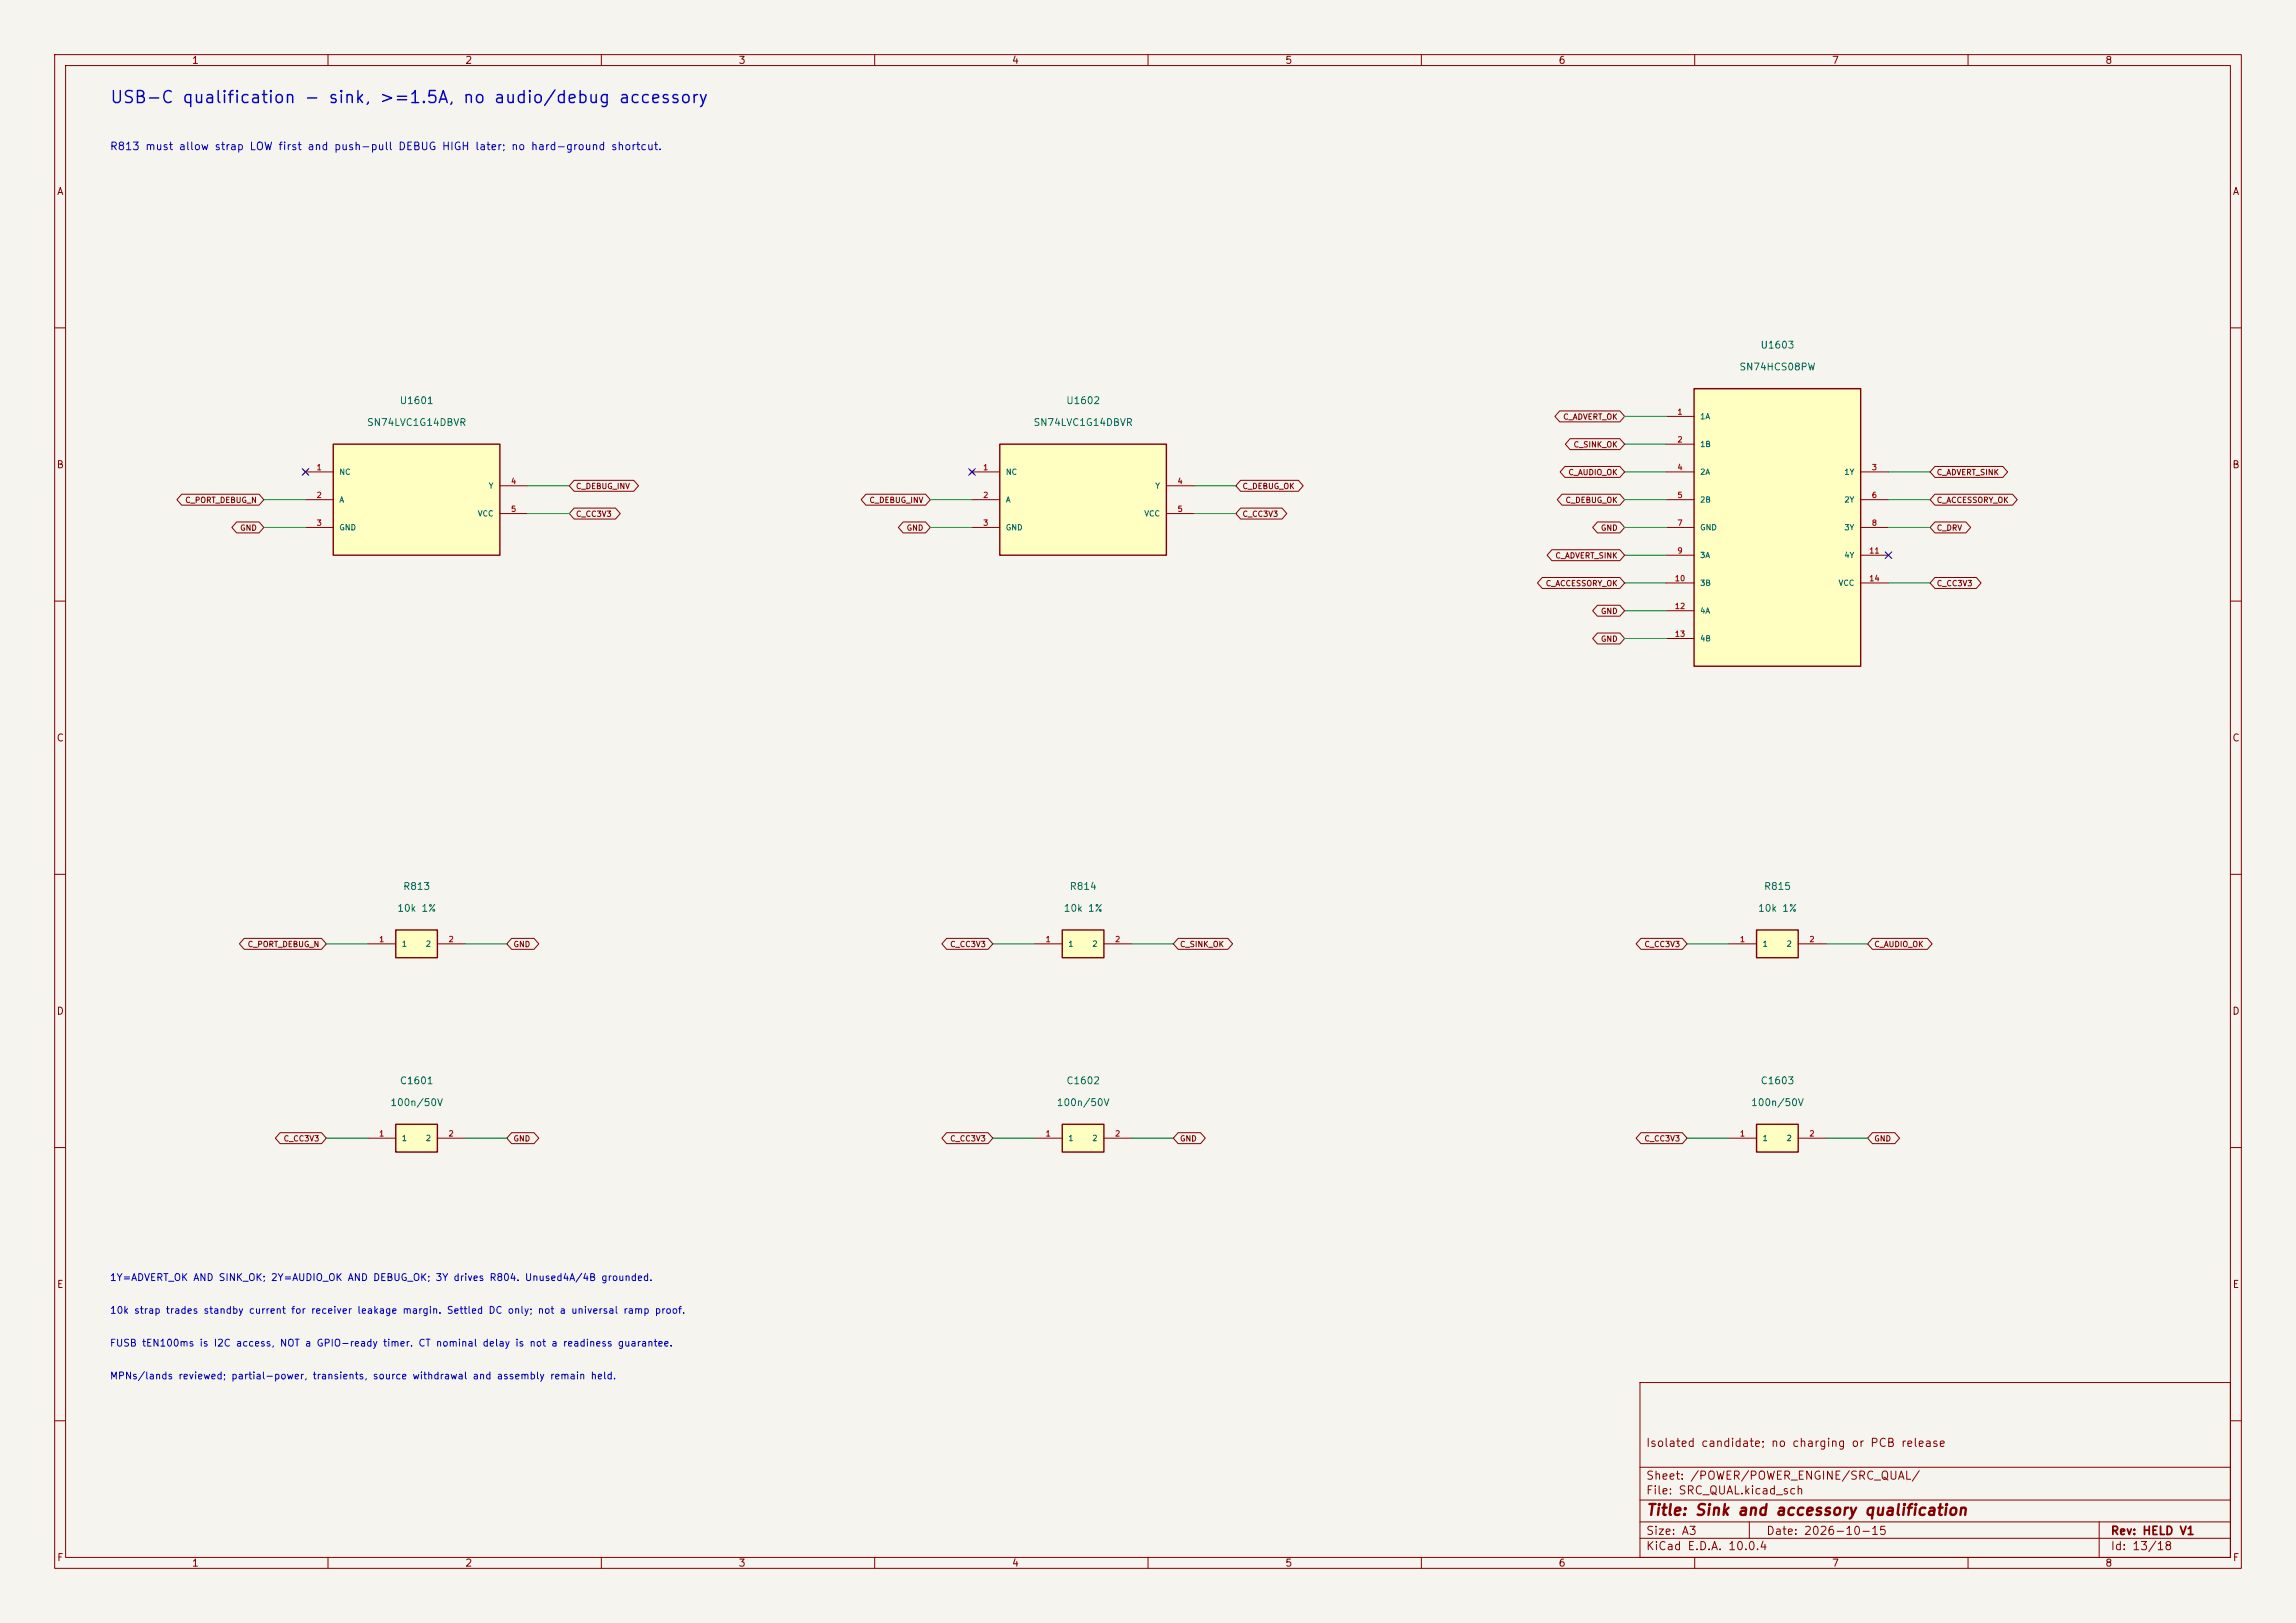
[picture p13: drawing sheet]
<svg xmlns="http://www.w3.org/2000/svg" width="420mm" height="297mm" viewBox="0 0 420 297" stroke-linecap="round" stroke-linejoin="round" font-family="sans-serif">
<defs><g id="words">
<text font-size="2.2" fill="#0000c2" x="20" y="19.4">USB-C qualification - sink, &gt;=1.5A, no audio/debug accessory</text>
<text font-size="2" fill="#840000" x="301" y="277.8">Title: Sink and accessory qualification</text>
<g font-size="1.5" fill="#840000">
<text x="301" y="265.1">Isolated candidate; no charging or PCB release</text>
<text x="301" y="273.8">File: SRC_QUAL.kicad_sch</text>
<text x="301" y="271.1">Sheet: /POWER/POWER_ENGINE/SRC_QUAL/</text>
<text x="301" y="281.2">Size: A3</text>
<text x="323" y="281.2">Date: 2026-10-15</text>
<text x="386" y="281.2">Rev: HELD V1</text>
<text x="301" y="284">KiCad E.D.A. 10.0.4</text>
<text x="386" y="284">Id: 13/18</text>
</g>
<text font-size="1.4" fill="#0000c2" x="20" y="27.8">R813 must allow strap LOW first and push-pull DEBUG HIGH later; no hard-ground shortcut.</text>
<g font-size="1.3" fill="#840000">
<text x="35" y="12">1</text>
<text x="85" y="12">2</text>
<text x="135" y="12">3</text>
<text x="185" y="12">4</text>
<text x="235" y="12">5</text>
<text x="285" y="12">6</text>
<text x="335" y="12">7</text>
<text x="385" y="12">8</text>
<text x="10.3" y="36">A</text>
<text x="408.3" y="36">A</text>
<text x="10.3" y="86">B</text>
<text x="408.2" y="86">B</text>
<text x="10.3" y="136">C</text>
<text x="408.2" y="136">C</text>
<text x="10.3" y="186">D</text>
<text x="408.2" y="186">D</text>
<text x="10.3" y="236">E</text>
<text x="408.3" y="236">E</text>
<text x="10.3" y="286">F</text>
<text x="35" y="287">1</text>
<text x="85" y="287">2</text>
<text x="135" y="287">3</text>
<text x="185" y="287">4</text>
<text x="235" y="287">5</text>
<text x="285" y="287">6</text>
<text x="335" y="287">7</text>
<text x="385" y="287">8</text>
<text x="408.3" y="286">F</text>
</g>
<g font-size="1.3" fill="#006464">
<text x="321.9" y="64.1">U1603</text>
<text x="318.1" y="68.1">SN74HCS08PW</text>
<text x="73" y="74.3">U1601</text>
<text x="194.9" y="74.3">U1602</text>
<text x="67" y="78.3">SN74LVC1G14DBVR</text>
<text x="188.9" y="78.3">SN74LVC1G14DBVR</text>
<text x="72.6" y="167.2">10k 1%</text>
<text x="73.6" y="163.2">R813</text>
<text x="194.5" y="167.2">10k 1%</text>
<text x="195.6" y="163.2">R814</text>
<text x="321.5" y="167.2">10k 1%</text>
<text x="322.6" y="163.2">R815</text>
<text x="71.3" y="202.7">100n/50V</text>
<text x="73" y="198.7">C1601</text>
<text x="193.2" y="202.7">100n/50V</text>
<text x="195" y="198.7">C1602</text>
<text x="320.2" y="202.7">100n/50V</text>
<text x="322" y="198.7">C1603</text>
</g>
<g font-size="1.3" fill="#0000c2">
<text x="20" y="234.7">1Y=ADVERT_OK AND SINK_OK; 2Y=AUDIO_OK AND DEBUG_OK; 3Y drives R804. Unused4A/4B grounded.</text>
<text x="20" y="240.7">10k strap trades standby current for receiver leakage margin. Settled DC only; not a universal ramp proof.</text>
<text x="20" y="246.7">FUSB tEN100ms is I2C access, NOT a GPIO-ready timer. CT nominal delay is not a readiness guarantee.</text>
<text x="20" y="252.7">MPNs/lands reviewed; partial-power, transients, source withdrawal and assembly remain held.</text>
</g>
<g font-size="1" fill="#840000">
<text x="285.8" y="77">C_ADVERT_OK</text>
<text x="287.8" y="82.1">C_SINK_OK</text>
<text x="105.3" y="89.7">C_DEBUG_INV</text>
<text x="227.2" y="89.7">C_DEBUG_OK</text>
<text x="286.8" y="87.2">C_AUDIO_OK</text>
<text x="354.2" y="87.2">C_ADVERT_SINK</text>
<text x="33.8" y="92.3">C_PORT_DEBUG_N</text>
<text x="105.3" y="94.8">C_CC3V3</text>
<text x="158.9" y="92.3">C_DEBUG_INV</text>
<text x="227.2" y="94.8">C_CC3V3</text>
<text x="286.3" y="92.3">C_DEBUG_OK</text>
<text x="354.2" y="92.3">C_ACCESSORY_OK</text>
<text x="43.8" y="97.4">GND</text>
<text x="165.8" y="97.4">GND</text>
<text x="292.8" y="97.4">GND</text>
<text x="354.2" y="97.4">C_DRV</text>
<text x="282.7" y="107.5">C_ACCESSORY_OK</text>
<text x="284.4" y="102.4">C_ADVERT_SINK</text>
<text x="354.2" y="107.5">C_CC3V3</text>
<text x="292.8" y="112.6">GND</text>
<text x="292.8" y="117.7">GND</text>
<text x="45.2" y="173.6">C_PORT_DEBUG_N</text>
<text x="93.8" y="173.6">GND</text>
<text x="173.7" y="173.6">C_CC3V3</text>
<text x="215.8" y="173.6">C_SINK_OK</text>
<text x="300.7" y="173.6">C_CC3V3</text>
<text x="342.8" y="173.6">C_AUDIO_OK</text>
<text x="51.8" y="209.1">C_CC3V3</text>
<text x="93.8" y="209.1">GND</text>
<text x="173.7" y="209.1">C_CC3V3</text>
<text x="215.8" y="209.1">GND</text>
<text x="300.7" y="209.1">C_CC3V3</text>
<text x="342.8" y="209.1">GND</text>
</g>
<g font-size="1" fill="#a90000">
<text x="306.7" y="76.1">1</text>
<text x="306.7" y="81.2">2</text>
<text x="57.8" y="86.3">1</text>
<text x="93.4" y="88.8">4</text>
<text x="179.7" y="86.3">1</text>
<text x="215.3" y="88.8">4</text>
<text x="306.7" y="86.3">4</text>
<text x="342.3" y="86.3">3</text>
<text x="57.8" y="91.4">2</text>
<text x="93.4" y="93.9">5</text>
<text x="179.7" y="91.4">2</text>
<text x="215.3" y="93.9">5</text>
<text x="306.7" y="91.4">5</text>
<text x="342.3" y="91.4">6</text>
<text x="57.8" y="96.4">3</text>
<text x="179.7" y="96.4">3</text>
<text x="306.7" y="96.4">7</text>
<text x="306.7" y="101.5">9</text>
<text x="341.8" y="101.5">11</text>
<text x="342.3" y="96.4">8</text>
<text x="306.3" y="106.6">10</text>
<text x="341.8" y="106.6">14</text>
<text x="306.3" y="111.7">12</text>
<text x="306.3" y="116.8">13</text>
<text x="69.2" y="172.6">1</text>
<text x="81.9" y="172.6">2</text>
<text x="191.2" y="172.6">1</text>
<text x="203.9" y="172.6">2</text>
<text x="318.2" y="172.6">1</text>
<text x="330.9" y="172.6">2</text>
<text x="69.2" y="208.2">1</text>
<text x="81.9" y="208.2">2</text>
<text x="191.2" y="208.2">1</text>
<text x="203.9" y="208.2">2</text>
<text x="318.2" y="208.2">1</text>
<text x="330.9" y="208.2">2</text>
</g>
<g font-size="1" fill="#006464">
<text x="310.9" y="77">1A</text>
<text x="310.9" y="82">1B</text>
<text x="62" y="87.1">NC</text>
<text x="89.3" y="89.7">Y</text>
<text x="183.9" y="87.1">NC</text>
<text x="211.2" y="89.7">Y</text>
<text x="310.9" y="87.1">2A</text>
<text x="337.3" y="87.1">1Y</text>
<text x="62" y="92.2">A</text>
<text x="87.3" y="94.7">VCC</text>
<text x="183.9" y="92.2">A</text>
<text x="209.2" y="94.7">VCC</text>
<text x="310.9" y="92.2">2B</text>
<text x="337.3" y="92.2">2Y</text>
<text x="62" y="97.3">GND</text>
<text x="183.9" y="97.3">GND</text>
<text x="310.9" y="97.3">GND</text>
<text x="337.3" y="97.3">3Y</text>
<text x="310.9" y="102.4">3A</text>
<text x="310.9" y="107.4">3B</text>
<text x="336.2" y="107.4">VCC</text>
<text x="337.3" y="102.4">4Y</text>
<text x="310.9" y="112.5">4A</text>
<text x="310.9" y="117.6">4B</text>
<text x="73.4" y="173.5">1</text>
<text x="77.8" y="173.5">2</text>
<text x="195.3" y="173.5">1</text>
<text x="199.7" y="173.5">2</text>
<text x="322.3" y="173.5">1</text>
<text x="326.7" y="173.5">2</text>
<text x="73.4" y="209">1</text>
<text x="77.8" y="209">2</text>
<text x="195.3" y="209">1</text>
<text x="199.7" y="209">2</text>
<text x="322.3" y="209">1</text>
<text x="326.7" y="209">2</text>
</g>
</g></defs>
<path d="M0 0h420v297h-420z" fill="#f5f4ef" stroke="#f5f4ef" stroke-width=".18"/>
<g fill="none" stroke="#840000" stroke-width=".18">
<path d="M10 10h400v277h-400zM12 12h396v273h-396zM60 10v2M110 10v2M160 10v2M210 10v2M260 10v2M310 10v2M360 10v2M10 60h2M408 60h2M10 110h2"/>
<path d="M408 110h2M10 160h2M408 160h2M10 210h2M408 210h2M300 253h108v32h-108zM10 260h2M300 278.5h108M300 274.5h108M300 268.5h108M320 278.5v3M384 278.5v6.5"/>
<path d="M408 260h2M60 285v2M110 285v2M160 285v2M210 285v2M260 285v2M300 281.5h108M310 285v2M360 285v2"/>
</g>
<path d="M182.9 81.3h30.5v20.3h-30.5z" fill="#ffffc2"/>
<path d="M182.9 81.3h30.5v20.3h-30.5z" fill="none" stroke="#840000" stroke-width=".25"/>
<path d="M177.4 86l.8 .7M177.8 86.4h5.1M177.8 91.4h5.1M177.8 96.5h5.1M178.2 86l-.8 .7M213.4 88.9h5M213.4 94h5" fill="none" stroke="#840000" stroke-width=".18"/>
<path d="M309.9 71.1h30.5v50.8h-30.5z" fill="#ffffc2"/>
<path d="M309.9 71.1h30.5v50.8h-30.5z" fill="none" stroke="#840000" stroke-width=".25"/>
<g fill="none" stroke="#840000" stroke-width=".18">
<path d="M304.8 76.2h5.1M304.8 81.3h5.1M304.8 86.4h5.1M304.8 91.4h5.1M304.8 96.5h5.1M340.4 86.4h5M340.4 91.4h5M340.4 96.5h5M304.8 101.6h5.1M304.8 106.7h5.1M304.8 111.8h5.1M304.8 116.8h5.1"/>
<path d="M340.4 101.6h5M340.4 106.7h5"/>
</g>
<path d="M194.3 205.7h7.6v5.1h-7.6z" fill="#ffffc2"/>
<path d="M194.3 205.7h7.6v5.1h-7.6z" fill="none" stroke="#840000" stroke-width=".25"/>
<path d="M189.2 208.3h5.1M201.9 208.3h5.1" fill="none" stroke="#840000" stroke-width=".18"/>
<path d="M321.3 205.7h7.6v5.1h-7.6z" fill="#ffffc2"/>
<path d="M321.3 205.7h7.6v5.1h-7.6z" fill="none" stroke="#840000" stroke-width=".25"/>
<path d="M316.2 208.3h5.1M328.9 208.3h5.1" fill="none" stroke="#840000" stroke-width=".18"/>
<path d="M194.3 170.2h7.6v5.1h-7.6z" fill="#ffffc2"/>
<path d="M194.3 170.2h7.6v5.1h-7.6z" fill="none" stroke="#840000" stroke-width=".25"/>
<path d="M189.2 172.7h5.1M201.9 172.7h5.1" fill="none" stroke="#840000" stroke-width=".18"/>
<path d="M321.3 170.2h7.6v5.1h-7.6z" fill="#ffffc2"/>
<path d="M321.3 170.2h7.6v5.1h-7.6z" fill="none" stroke="#840000" stroke-width=".25"/>
<path d="M316.2 172.7h5.1M328.9 172.7h5.1" fill="none" stroke="#840000" stroke-width=".18"/>
<path d="M72.4 205.7h7.6v5.1h-7.6z" fill="#ffffc2"/>
<path d="M72.4 205.7h7.6v5.1h-7.6z" fill="none" stroke="#840000" stroke-width=".25"/>
<path d="M67.3 208.3h5.1M80 208.3h5.1" fill="none" stroke="#840000" stroke-width=".18"/>
<path d="M61 81.3h30.4v20.3h-30.4z" fill="#ffffc2"/>
<path d="M61 81.3h30.4v20.3h-30.4z" fill="none" stroke="#840000" stroke-width=".25"/>
<path d="M55.5 86l.8 .7M55.9 86.4h5.1M55.9 91.4h5.1M55.9 96.5h5.1M56.3 86l-.8 .7M91.4 88.9h5.1M91.4 94h5.1" fill="none" stroke="#840000" stroke-width=".18"/>
<path d="M72.4 170.2h7.6v5.1h-7.6z" fill="#ffffc2"/>
<path d="M72.4 170.2h7.6v5.1h-7.6z" fill="none" stroke="#840000" stroke-width=".25"/>
<g fill="none" stroke="#840000" stroke-width=".18">
<path d="M285.3 75.2h11l.9 1-.9 1h-11l-.9-1zM33.2 90.4h14.2l.9 1-.9 1h-14.2l-.8-1zM43.3 95.5h4.1l.9 1-.9 1h-4.1l-.9-1zM105 93h7.6l.9 1-.9 1h-7.6l-.9-1zM105 87.9h10.9l.9 1-.9 1h-10.9l-.9-1zM158.4 90.4h10.9l.9 1-.9 1h-10.9l-.9-1zM165.2 95.5h4.1l.9 1-.9 1h-4.1l-.9-1zM226.9 87.9h10.6l.9 1-.9 1h-10.6l-.8-1zM226.9 93h7.6l.9 1-.9 1h-7.6l-.8-1zM285.7 90.4h10.6l.9 1-.9 1h-10.6l-.8-1zM286.3 85.4h10l.9 1-.9 1h-10l-.9-1zM287.2 80.3h9.1l.9 1-.9 1h-9.1l-.9-1z"/>
<path d="M292.2 95.5h4.1l.9 1-.9 1h-4.1l-.9-1zM353.9 85.4h12.5l.8 1-.8 1h-12.5l-.8-1zM353.9 90.4h14.2l.9 1-.9 1h-14.2l-.8-1zM353.9 95.5h5.7l.9 1-.9 1h-5.7l-.8-1zM282.1 105.7h14.2l.9 1-.9 1h-14.2l-.9-1zM283.9 100.6h12.4l.9 1-.9 1h-12.4l-.9-1zM292.2 110.8h4.1l.9 1-.9 1h-4.1l-.9-1zM292.2 115.8h4.1l.9 1-.9 1h-4.1l-.9-1zM353.9 105.7h7.6l.9 1-.9 1h-7.6l-.8-1zM44.7 171.7h14.1l.9 1-.9 1h-14.1l-.9-1zM67.3 172.7h5.1M80 172.7h5.1"/>
<path d="M93.6 171.7h4.1l.9 1-.9 1h-4.1l-.9-1zM173.2 171.7h7.5l.9 1-.9 1h-7.5l-.9-1zM215.5 171.7h9.1l.9 1-.9 1h-9.1l-.9-1zM300.2 171.7h7.5l.9 1-.9 1h-7.5l-.9-1zM342.5 171.7h10.1l.8 1-.8 1h-10.1l-.9-1zM51.2 207.3h7.6l.9 1-.9 1h-7.6l-.8-1zM93.6 207.3h4.1l.9 1-.9 1h-4.1l-.9-1zM173.2 207.3h7.5l.9 1-.9 1h-7.5l-.9-1zM215.5 207.3h4.1l.9 1-.9 1h-4.1l-.9-1zM300.2 207.3h7.5l.9 1-.9 1h-7.5l-.9-1zM342.5 207.3h4.1l.9 1-.9 1h-4.1l-.9-1z"/>
</g>
<g fill="none" stroke="#009600" stroke-width=".18">
<path d="M297.2 76.2h7.6M48.3 91.4h7.6M48.3 96.5h7.6M96.5 88.9h7.6M96.5 94h7.6M170.2 91.4h7.6M170.2 96.5h7.6M218.4 88.9h7.7M218.4 94h7.7M297.2 81.3h7.6M297.2 91.4h7.6M297.2 96.5h7.6"/>
<path d="M297.2 86.4h7.6M345.4 91.4h7.7M345.4 96.5h7.7M345.4 86.4h7.7M297.2 111.8h7.6M297.2 116.8h7.6M297.2 106.7h7.6M297.2 101.6h7.6M345.4 106.7h7.7M59.7 172.7h7.6M85.1 172.7h7.6M181.6 172.7h7.6"/>
<path d="M207 172.7h7.6M308.6 172.7h7.6M334 172.7h7.6M59.7 208.3h7.6M85.1 208.3h7.6M181.6 208.3h7.6M207 208.3h7.6M308.6 208.3h7.6M334 208.3h7.6"/>
</g>
<path d="M55.3 85.8l1.2 1.2M56.5 85.8l-1.2 1.2M177.2 85.8l1.2 1.2M178.4 85.8l-1.2 1.2M344.8 101l1.2 1.2M346 101l-1.2 1.2" fill="none" stroke="#000084" stroke-width=".18"/>
<use href="#words"/>
</svg>
